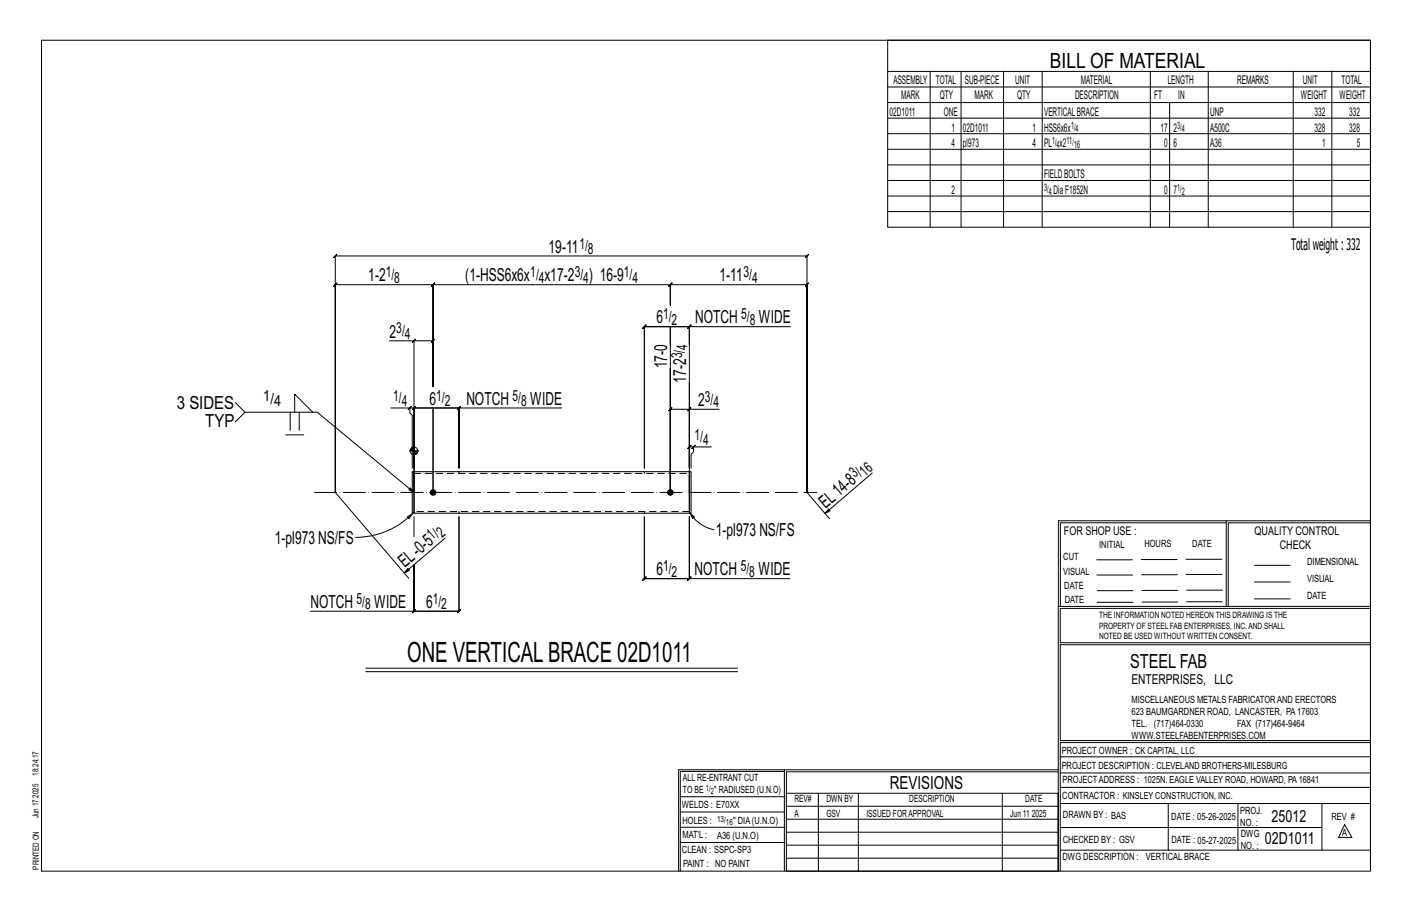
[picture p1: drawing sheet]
<svg xmlns="http://www.w3.org/2000/svg" width="432mm" height="279mm" viewBox="0 0 432 279" stroke-linecap="round" stroke-linejoin="round" font-family="sans-serif">
<defs><g id="words">
<text font-size="8.6" x="124.6" y="202.3">ONE VERTICALBRACE 02D1011</text>
<text font-size="6.4" x="321.1" y="20.7">BILL OF MATERIAL</text>
<text font-size="5.9" x="345.6" y="204.1">STEEL FAB</text>
<g font-size="5.5">
<text x="167.8" y="77.3">19-11</text>
<text x="112.6" y="86">1-2</text>
<text x="142.3" y="86">(1-HSS6x6x</text>
<text x="166.5" y="86">x17-2</text>
<text x="180.1" y="86">) 16-9</text>
<text x="220" y="86">1-11</text>
<text x="200.7" y="98.9">6</text>
<text x="212.6" y="98.9">NOTCH</text>
<text x="232.1" y="98.9">WIDE</text>
<text x="119.1" y="103.2">2</text>
<text x="204" y="112.6" transform="rotate(-90 204 112.6)">17-0</text>
<text x="209.8" y="117" transform="rotate(-90 209.8 117)">17-2</text>
<text x="54" y="125">3 SIDES</text>
<text x="131.3" y="123.7">6</text>
<text x="142.6" y="123.7">NOTCH</text>
<text x="162.1" y="123.7">WIDE</text>
<text x="213.5" y="124.1">2</text>
<text x="62.8" y="130.6">TYP</text>
<text x="252.5" y="155.5" transform="rotate(-41 252.5 155.5)">EL14-8</text>
<text x="84" y="166.2">1-pl973 NS/FS</text>
<text x="218.9" y="163.9">1-pl973 NS/FS</text>
<text x="123.8" y="173.7" transform="rotate(-41 123.8 173.7)">EL-0-5</text>
<text x="200.7" y="175.9">6</text>
<text x="212.4" y="175.9">NOTCH</text>
<text x="231.9" y="175.9">WIDE</text>
<text x="94.9" y="185.9">NOTCH</text>
<text x="114.4" y="185.9">WIDE</text>
<text x="130.3" y="185.9">6</text>
<text x="272.2" y="241.1">REVISIONS</text>
</g>
<g font-size="5.1">
<text x="388.9" y="251.3">25012</text>
<text x="386.8" y="258.1">02D1011</text>
</g>
<text font-size="4.9" x="394.8" y="76.4">Totalweight : 332</text>
<g font-size="4.7">
<text x="177.2" y="76">1/</text>
<text x="179.8" y="77.7">8</text>
<text x="118" y="84.8">1/</text>
<text x="120.6" y="86.5">8</text>
<text x="162.2" y="84.8">1/</text>
<text x="164.8" y="86.5">4</text>
<text x="175.7" y="84.8">3/</text>
<text x="178.4" y="86.5">4</text>
<text x="190.8" y="84.8">1/</text>
<text x="193.4" y="86.5">4</text>
<text x="227.4" y="84.8">3/</text>
<text x="230" y="86.5">4</text>
<text x="121.2" y="101.9">3/</text>
<text x="202.8" y="97.6">1/</text>
<text x="205.4" y="99.3">2</text>
<text x="226.7" y="97.6">5/</text>
<text x="229.3" y="99.3">8</text>
<text x="123.8" y="103.6">4</text>
<text x="210.2" y="107" transform="rotate(-90 210.2 107)">4</text>
<text x="208.6" y="109.6" transform="rotate(-90 208.6 109.6)">3/</text>
<text x="80.5" y="122.5">1/</text>
<text x="83.8" y="124.2">4</text>
<text x="120.3" y="122.5">1/</text>
<text x="122.9" y="124.1">4</text>
<text x="133.4" y="122.5">1/</text>
<text x="136" y="124.1">2</text>
<text x="156.7" y="122.5">5/</text>
<text x="159.4" y="124.1">8</text>
<text x="215.6" y="122.9">3/</text>
<text x="218.2" y="124.5">4</text>
<text x="212.4" y="134.4">1/</text>
<text x="215" y="136">4</text>
<text x="261.5" y="146.2" transform="rotate(-41 261.5 146.2)">3/</text>
<text x="264.5" y="145.7" transform="rotate(-41 264.5 145.7)">16</text>
<text x="132.2" y="164.9" transform="rotate(-41 132.2 164.9)">1/</text>
<text x="135.2" y="164.5" transform="rotate(-41 135.2 164.5)">2</text>
<text x="202.8" y="174.7">1/</text>
<text x="205.4" y="176.3">2</text>
<text x="226.5" y="174.7">5/</text>
<text x="229.1" y="176.3">8</text>
<text x="109.1" y="184.6">5/</text>
<text x="132.3" y="184.6">1/</text>
<text x="111.7" y="186.3">8</text>
<text x="134.9" y="186.3">2</text>
</g>
<text font-size="4.2" x="346" y="209.1">ENTERPRISES, LLC</text>
<g font-size="3.7">
<text x="273.2" y="25.6">ASSEMBLY</text>
<text x="286.2" y="25.6">TOTAL</text>
<text x="295.1" y="25.6">SUB-PIECE</text>
<text x="310.4" y="25.6">UNIT</text>
<text x="330.5" y="25.6">MATERIAL</text>
<text x="357.1" y="25.6">LENGTH</text>
<text x="378.3" y="25.6">REMARKS</text>
<text x="398.4" y="25.6">UNIT</text>
<text x="410.2" y="25.6">TOTAL</text>
<text x="272.1" y="35.5">02D1011</text>
<text x="275.6" y="30.4">MARK</text>
<text x="287.4" y="30.4">QTY</text>
<text x="288.6" y="35.5">ONE</text>
<text x="298" y="30.4">MARK</text>
<text x="311" y="30.4">QTY</text>
<text x="319.3" y="35.5">VERTICALBRACE</text>
<text x="328.7" y="30.4">DESCRIPTION</text>
<text x="353" y="30.4">FT</text>
<text x="360.3" y="30.4">IN</text>
<text x="370.1" y="35.5">UNP</text>
<text x="397.8" y="30.4">WEIGHT</text>
<text x="402" y="35.5">332</text>
<text x="409.6" y="30.4">WEIGHT</text>
<text x="412.6" y="35.5">332</text>
<text x="290.9" y="40.2">1</text>
<text x="294.5" y="40.2">02D1011</text>
<text x="315.8" y="40.2">1</text>
<text x="319.3" y="40.2">HSS6x6x</text>
<text x="354.9" y="40.2">17</text>
<text x="358.9" y="40.2">2</text>
<text x="370.1" y="40.2">A500C</text>
<text x="402" y="40.2">328</text>
<text x="412.6" y="40.2">328</text>
<text x="290.9" y="45">4</text>
<text x="294.5" y="45">pl973</text>
<text x="315.8" y="45">4</text>
<text x="319.3" y="45">PL x2</text>
<text x="356" y="45">0</text>
<text x="358.9" y="45">6</text>
<text x="370.1" y="45">A36</text>
<text x="404.3" y="45">1</text>
<text x="415" y="45">5</text>
<text x="290.9" y="59.3">2</text>
<text x="319.3" y="54.5">FIELDBOLTS</text>
<text x="322.2" y="59.3">DiaF1852N</text>
<text x="356" y="59.3">0</text>
<text x="358.9" y="59.3">7</text>
<text x="325.3" y="163.4">FOR SHOP USE :</text>
<text x="383.7" y="163.4">QUALITY CONTROL</text>
<text x="391.4" y="167.8">CHECK</text>
</g>
<g font-size="3.1">
<text x="327.5" y="39.4">1/</text>
<text x="328.9" y="40.5">4</text>
<text x="360" y="39.4">3/</text>
<text x="361.4" y="40.5">4</text>
<text x="321.7" y="44.1">1/</text>
<text x="323.1" y="45.3">4</text>
<text x="326.1" y="44.1">11/</text>
<text x="328.5" y="45.3">16</text>
<text x="319.3" y="58.4">3/</text>
<text x="320.7" y="59.5">4</text>
<text x="360" y="58.4">1/</text>
<text x="361.4" y="59.5">2</text>
<text x="336.2" y="167.4">INITIAL</text>
<text x="350" y="167.1">HOURS</text>
<text x="364.6" y="167.2">DATE</text>
<text x="325.2" y="171.3">CUT</text>
<text x="399.8" y="172.8">DIMENSIONAL</text>
<text x="325.1" y="175.8">VISUAL</text>
<text x="399.8" y="177.9">VISUAL</text>
<text x="325.5" y="180">DATE</text>
<text x="325.7" y="184.4">DATE</text>
<text x="399.8" y="183.1">DATE</text>
<text x="346" y="215">MISCELLANEOUS METALS FABRICATORAND ERECTORS</text>
<text x="346" y="218.6">623 BAUMGARDNER ROAD, LANCASTER, PA17603</text>
<text x="346" y="225.8">WWW.STEELFABENTERPRISES.COM</text>
<text x="346" y="222.2">TEL. (717)464-0330</text>
<text x="378.3" y="222.2">FAX (717)464-9464</text>
<text x="324.7" y="230.5">PROJECT OWNER : CK CAPITAL, LLC</text>
<text x="208.8" y="238.8">ALL RE-ENTRANT CUT</text>
<text x="324.7" y="235.1">PROJECT DESCRIPTION : CLEVELAND BROTHERS-MILESBURG</text>
<text x="324.9" y="239.5">PROJECTADDRESS : 1025N. EAGLE VALLEY ROAD, HOWARD, PA16841</text>
<text x="208.8" y="242.5">TO BE</text>
<text x="218.4" y="242.5">&quot; RADIUSED (U.N.O)</text>
<text x="242.9" y="245.3">REV#</text>
<text x="252.7" y="245.3">DWN BY</text>
<text x="278.1" y="245.3">DESCRIPTION</text>
<text x="313.5" y="245.3">DATE</text>
<text x="324.9" y="244.2">CONTRACTOR : KINSLEY CONSTRUCTION, INC.</text>
<text x="208.5" y="247">WELDS : E70XX</text>
<text x="208.7" y="251.7">HOLES :</text>
<text x="224.2" y="251.8">&quot; DIA(U.N.O)</text>
<text x="242.9" y="249.9">A</text>
<text x="252.7" y="249.9">GSV</text>
<text x="264.9" y="249.9">ISSUED FORAPPROVAL</text>
<text x="309" y="249.9">Jun 11</text>
<text x="315.5" y="249.9">2025</text>
<text x="325.1" y="250">DRAWN BY : BAS</text>
<text x="358.2" y="250.5">DATE : 05-26-2025</text>
<text x="379.3" y="248.9">PROJ.</text>
<text x="407.2" y="250.5">REV #</text>
<text x="208.7" y="256.3">MAT'L :</text>
<text x="219.3" y="256.4">A36 (U.N.O)</text>
<text x="325" y="257.6">CHECKED BY : GSV</text>
<text x="358.3" y="257.7">DATE : 05-27-2025</text>
<text x="379.3" y="252.5">NO. :</text>
<text x="379.5" y="255.9">DWG</text>
<text x="410.5" y="255.5">A</text>
<text x="208.6" y="260.7">CLEAN : SSPC-SP3</text>
<text x="324.9" y="262.9">DWG DESCRIPTION :</text>
<text x="350.4" y="263">VERTICAL BRACE</text>
<text x="379.5" y="259.5">NO. :</text>
<text x="208.9" y="265">PAINT : NO PAINT</text>
</g>
<g font-size="2.7">
<text x="336.1" y="189">THE INFORMATION NOTED HEREON THIS DRAWING IS THE</text>
<text x="336.1" y="195.4">NOTED BE USED WITHOUT WRITTEN CONSENT.</text>
<text x="336.1" y="192.2">PROPERTY OF STEEL FAB ENTERPRISES, INC.AND SHALL</text>
</g>
<g font-size="2.6">
<text x="215.9" y="241.8">1/</text>
<text x="217.4" y="242.7">2</text>
<text x="219.3" y="251.1">13/</text>
<text x="222" y="252.1">16</text>
</g>
<g font-size="2.5">
<text x="11.7" y="237.1" transform="rotate(-90 11.7 237.1)">18:24:17</text>
<text x="11.8" y="243.8" transform="rotate(-90 11.8 243.8)">2025</text>
<text x="11.8" y="250.1" transform="rotate(-90 11.8 250.1)">Jun 17</text>
<text x="11.9" y="265.8" transform="rotate(-90 11.9 265.8)">PRINTED ON</text>
</g>
</g></defs>
<g fill="none" stroke="#000" stroke-width=".31">
<path d="M12.7 12.3h406.4v254h-406.4zM271.5 12.3h147.6v57.2h-147.6zM271.5 21.8h147.6M271.5 26.6h147.6M271.5 31.4h147.6M271.5 36.1h147.6M284.5 21.8v47.7M293.9 21.8v47.7M306.9 21.8v47.7M318.7 21.8v47.7M351.8 21.8v47.7M357.7 31.4v38.1"/>
<path d="M369.5 21.8v47.7M395.5 21.8v47.7M407.3 21.8v47.7M271.5 40.9h147.6M271.5 45.6h147.6M271.5 50.4h147.6M271.5 55.2h147.6M271.5 59.9h147.6M102.5 78.2l-.5 .5 1-1-.5 .5h144.3l-.5 .5 1-1-.5 .5v72.3v-63.5l.5-.5-1 1 .5-.5h-41.8l.5-.5-1 1 .5-.5v6.3v-6.3l.5-.5-1 1 .5-.5h-72.6l.5-.5-1 1 .5-.5v31.2v-31.2l.5-.5-1 1 .5-.5h-29.9l.5-.5-1 1 .5-.5v63.5zM271.5 64.7h147.6M210.8 99.9l.5-.5-1 1zM210.8 99.9h-13.8l.5-.5-1 1 .5-.5v43.2v-43.2l-.5 .5 1-1-.5 .5h13.8l-.5 .5 1-1-.5 .5v5.3v-5.3h30.9"/>
<path d="M119.1 104.2h7.5v46.3l-1.1-1.4-.5 .6 1.6 .8-29.6-24.5h-22.1l-2.9-2.9M126.6 104.2h5.8l-.5 .5 1-1-.5 .5v14M127.1 103.7l-1 1zM205 105.2v-5.3v50.6v-37.9v37.9v-25.4l-.5 .5 1-1-.5 .5h5.8M210.8 117v26.1zM210.8 105.2v37.9v-6.5l-.5 .5 1-1-.5 .5h1.3M74.9 126l-2.9 2.9M87.4 132.9h5.5M88.7 126v5.5M90.1 126v-5.5l5.5 5.5M91.5 126v5.5M119.5 124.7h5.8v1.5l.8 .8v16.1"/>
<path d="M125.2 137.8h2.8M125.3 124.7l-.5 .5 1-1zM125.3 124.7h1.3l-.5 .5 1-1-.5 .5v18.4M125.5 137.3v.5M125.8 137v.8M126 136.9v.9M126.2 136.7v1.1M126.4 136.7v1.1M126.6 136.4v13.1M126.8 137.8v1.2M127 137.8v1.1M127.2 137.8v1"/>
<path d="M127.5 137.8v.8M127.7 137.8v.5M132.4 124.7v25.8zM132.4 124.7v25.8M140.4 124.7l.5-.5-1 1zM140.4 124.7h-13.8l.5-.5-1 1 .5-.5v18.4M171.7 124.7h-31.3v18.4v-18.4l.5-.5-1 1 .5-.5h-13.8l.5-.5-1 1 .5-.5v18.4M210.3 125.6l1-1zM211.6 137.1l1-1zM217.5 136.6h-5.4v1.5l-.8 .8v4.2M219.9 125.1h-9.1v25.4M102.5 150.5l22.5 26.3"/>
<path d="M124.5 158l1.6-.9-1.1 1.5zM126.1 157.1a24.5 24.5 0 0 1-17.4 7.2M126.6 157.9v6.1zM211 156.9l1.4 1.2-.6 .4zM211 156.9a11.7 11.7 0 0 0 7.4 5.1M246.8 150.5l6.9 8.1M266.7 144.6l-14.4 12.4 1.1-1.5 .5 .6-1.6 .9M375 159.8h-50.7v25.6M375 159.2h-51.3l-.1 107.1M419.1 159.2h-44.1v26.2M419.1 159.8h-43.5v25.6M136.1 164.5l-12.5 10.7 1.1-1.4 .5 .5-1.6 .9"/>
<path d="M210.8 176.9h-13.8l.5-.5-1 1 .5-.5v-19v19l-.5 .5 1-1-.5 .5h13.8l-.5 .5 1-1-.5 .5v-19v19h30.7M211.3 176.4l-1 1zM335.4 171.1h10.9M335.4 175.8h11M349 171h11M349.1 175.7h11M362.7 171h10.9M362.7 175.6h11M383.6 172.8h11M383.6 177.9h11M94.9 186.8h31.7v-14.2v14.2l-.5 .5 1-1-.5 .5h13.8l-.5 .5 1-1-.5 .5v-28.9v28.9l.5-.5-1 1 .5-.5h-13.8M127.1 186.3l-1 1z"/>
<path d="M323.7 185.4h95.4M335.5 184.1h11M335.5 180.6h11M349.2 184h11M349.2 180.5h11M362.9 180.4h10.9M362.9 184h10.9M383.6 183.1h11M419.1 186h-94.9v10.5h94.9M419.1 197.1h-94.9v29.3h94.9v.6h-94.9v39.3M111.9 204.3h113.7M111.9 205.3h113.7"/>
<path d="M239.9 235.8h-31.9v30.5M239.9 235.3h-32.4v31M323.6 235.3h-83.7v31M323.6 235.9h-83.1v6.6M324.2 236.3h94.9M324.2 231.4h94.9M208 252.9h31.9M208 257.5h31.9M208 243.6h31.9M208 248.2h31.9M240.5 242.5h83.1v23.8h-83.1zM240.5 258.4h83.1"/>
<path d="M240.5 254.4h83.1M240.5 250.4h83.1M240.5 246.5h83.1M250.3 242.5v23.8M262.5 242.5v23.8M306.5 242.5v23.8M324.2 253h80.1M324.2 245.6h94.9M324.2 259.9h94.9M324.2 240.7h94.9M357.3 245.6v14.3M378.6 245.6v14.3"/>
<path d="M404.3 245.6v14.3M411.2 252.1l2.2 3.9h-4zM240.5 262.3h83.1"/>
<circle cx="126.6" cy="137.8" r="1.16"/>
</g>
<g fill="#000" stroke="#000" stroke-width=".31">
<circle cx="132.4" cy="150.5" r=".86"/>
<circle cx="205" cy="150.5" r=".86"/>
</g>
<path d="M126.1 144.2h.5v12.7h-.5zM210.8 144.2h.5v12.7h-.5zM210.8 144.2h-84.2v12.7h84.2M210.8 145.2v10.6" fill="none" stroke="#000" stroke-width=".32"/>
<path d="M126.6 144.7h84.2M140.4 156.4v.5M140.4 144.2v.5M197 144.7v-.5M197 156.9v-.5M210.8 156.4h-84.2" fill="none" stroke="#000" stroke-width=".31" stroke-dasharray="2 1.4"/>
<path d="M96.2 150.5h153.6" fill="none" stroke="#000" stroke-width=".31" stroke-dasharray="6.8 1 0 1"/>
<use href="#words"/>
</svg>
